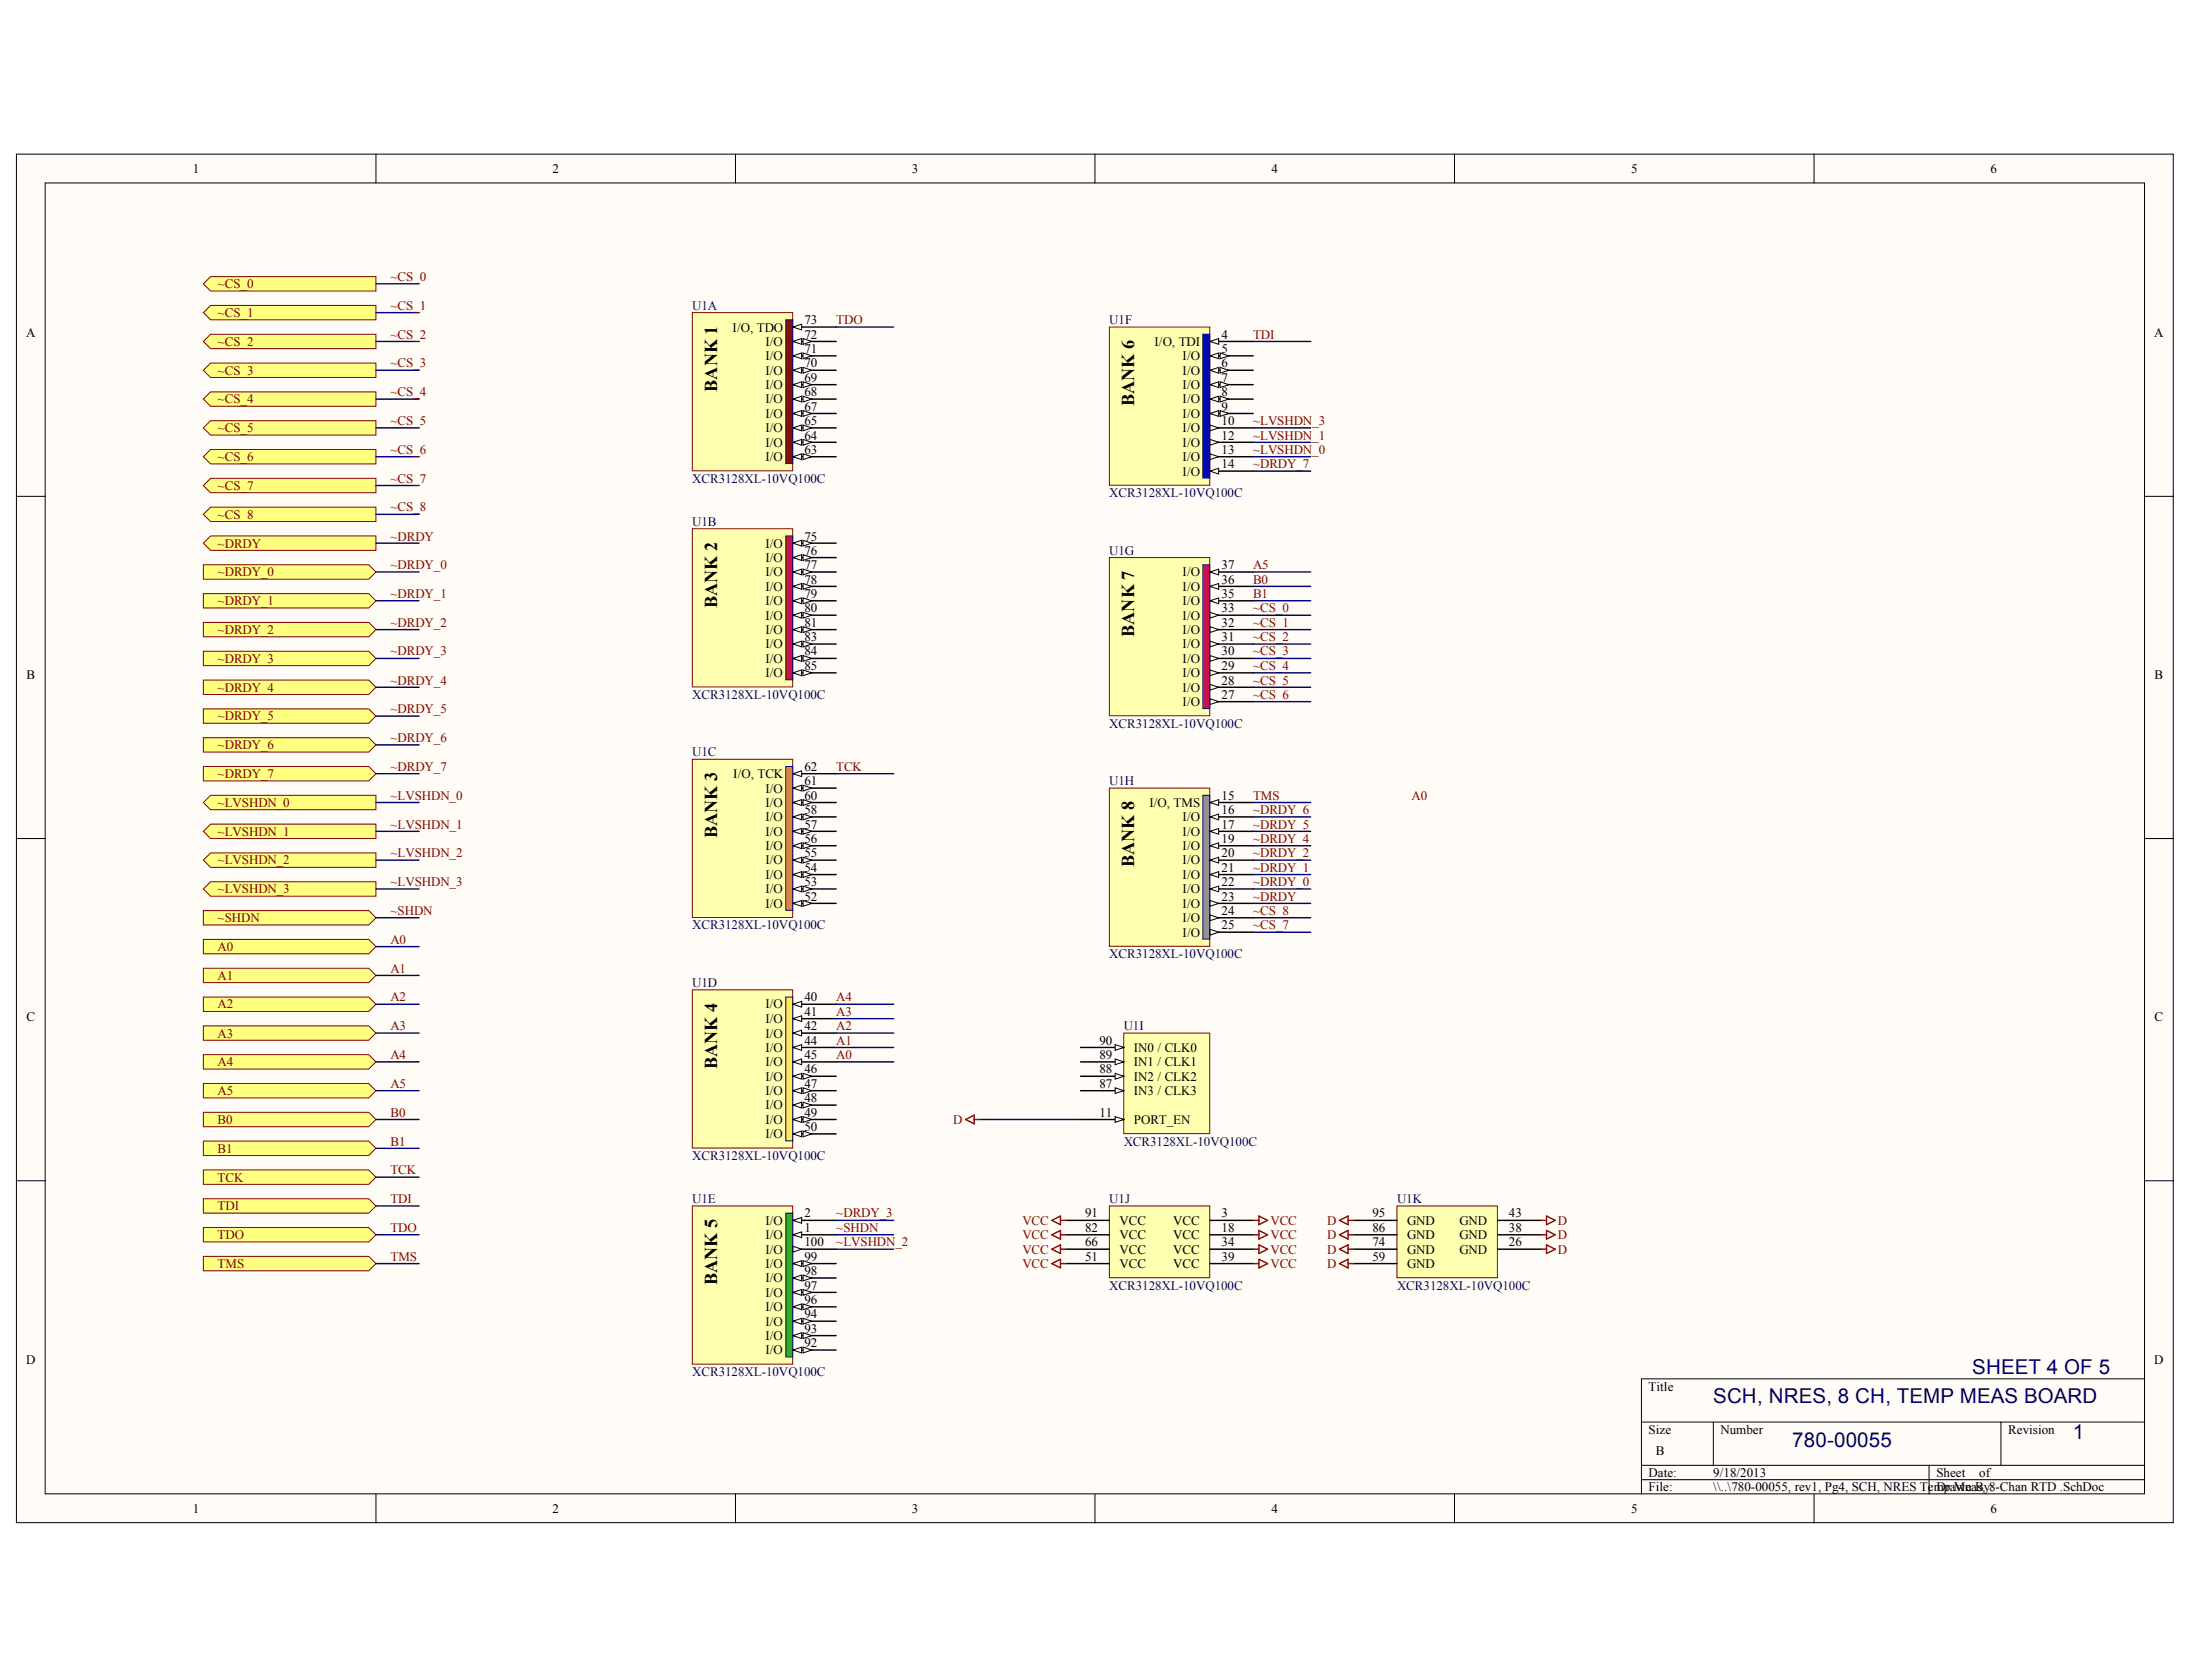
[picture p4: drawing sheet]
<svg xmlns="http://www.w3.org/2000/svg" width="271mm" height="207mm" viewBox="0 0 271 207" stroke-linecap="round" stroke-linejoin="round" font-family="sans-serif">
<defs><g id="words">
<g font-size="2.5" fill="#000080">
<text x="211.3" y="173.1">SCH, NRES, 8 CH, TEMP MEAS BOARD</text>
<text x="243.2" y="169.5">SHEET 4 OF 5</text>
<text x="221" y="178.4">780-00055</text>
<text x="255.6" y="177.5">1</text>
</g>
<g font-size="2.2">
<text x="88.4" y="48.3" transform="rotate(-90 88.4 48.3)">BANK 1</text>
<text x="139.9" y="50.1" transform="rotate(-90 139.9 50.1)">BANK 6</text>
<text x="88.4" y="75" transform="rotate(-90 88.4 75)">BANK 2</text>
<text x="139.9" y="78.6" transform="rotate(-90 139.9 78.6)">BANK 7</text>
<text x="88.4" y="103.4" transform="rotate(-90 88.4 103.4)">BANK 3</text>
<text x="139.9" y="107" transform="rotate(-90 139.9 107)">BANK 8</text>
<text x="88.4" y="131.8" transform="rotate(-90 88.4 131.8)">BANK 4</text>
<text x="88.4" y="158.5" transform="rotate(-90 88.4 158.5)">BANK 5</text>
</g>
<g font-size="1.6">
<text x="23.8" y="21.3">1</text>
<text x="68.1" y="21.3">2</text>
<text x="112.5" y="21.3">3</text>
<text x="156.8" y="21.3">4</text>
<text x="201.2" y="21.3">5</text>
<text x="245.5" y="21.3">6</text>
<text x="3.2" y="41.6">A</text>
<text x="90.3" y="40.9">I/O, TDO</text>
<text x="99.2" y="40">73</text>
<text x="99.2" y="41.8">72</text>
<text x="150.6" y="41.8">4</text>
<text x="265.7" y="41.6">A</text>
<text x="94.4" y="42.7">I/O</text>
<text x="94.4" y="44.4">I/O</text>
<text x="94.4" y="46.2">I/O</text>
<text x="94.4" y="48">I/O</text>
<text x="99.2" y="43.5">71</text>
<text x="99.2" y="45.3">70</text>
<text x="99.2" y="47.1">69</text>
<text x="142.4" y="42.7">I/O, TDI</text>
<text x="145.8" y="44.4">I/O</text>
<text x="145.8" y="46.2">I/O</text>
<text x="145.8" y="48">I/O</text>
<text x="150.6" y="43.5">5</text>
<text x="150.6" y="45.3">6</text>
<text x="150.6" y="47.1">7</text>
<text x="94.4" y="49.7">I/O</text>
<text x="94.4" y="51.5">I/O</text>
<text x="94.4" y="53.3">I/O</text>
<text x="99.2" y="48.9">68</text>
<text x="99.2" y="50.6">67</text>
<text x="99.2" y="52.4">65</text>
<text x="145.8" y="49.7">I/O</text>
<text x="145.8" y="51.5">I/O</text>
<text x="145.8" y="53.3">I/O</text>
<text x="150.6" y="48.9">8</text>
<text x="150.6" y="50.6">9</text>
<text x="150.6" y="52.4">10</text>
<text x="94.4" y="55.1">I/O</text>
<text x="94.4" y="56.9">I/O</text>
<text x="99.2" y="54.2">64</text>
<text x="99.2" y="56">63</text>
<text x="145.8" y="55.1">I/O</text>
<text x="145.8" y="56.9">I/O</text>
<text x="145.8" y="58.6">I/O</text>
<text x="150.6" y="54.2">12</text>
<text x="150.6" y="56">13</text>
<text x="150.6" y="57.8">14</text>
<text x="94.4" y="67.6">I/O</text>
<text x="94.4" y="69.3">I/O</text>
<text x="94.4" y="71.1">I/O</text>
<text x="99.2" y="66.7">75</text>
<text x="99.2" y="68.4">76</text>
<text x="99.2" y="70.2">77</text>
<text x="99.2" y="72">78</text>
<text x="145.8" y="71.1">I/O</text>
<text x="150.6" y="70.2">37</text>
<text x="150.6" y="72">36</text>
<text x="94.4" y="72.9">I/O</text>
<text x="94.4" y="74.6">I/O</text>
<text x="94.4" y="76.4">I/O</text>
<text x="99.2" y="73.8">79</text>
<text x="99.2" y="75.5">80</text>
<text x="99.2" y="77.3">81</text>
<text x="145.8" y="72.9">I/O</text>
<text x="145.8" y="74.6">I/O</text>
<text x="145.8" y="76.4">I/O</text>
<text x="150.6" y="73.8">35</text>
<text x="150.6" y="75.5">33</text>
<text x="150.6" y="77.3">32</text>
<text x="3.2" y="83.8">B</text>
<text x="94.4" y="78.2">I/O</text>
<text x="94.4" y="80">I/O</text>
<text x="94.4" y="81.8">I/O</text>
<text x="94.4" y="83.5">I/O</text>
<text x="99.2" y="79.1">83</text>
<text x="99.2" y="80.8">84</text>
<text x="99.2" y="82.7">85</text>
<text x="145.8" y="78.2">I/O</text>
<text x="145.8" y="80">I/O</text>
<text x="145.8" y="81.8">I/O</text>
<text x="145.8" y="83.5">I/O</text>
<text x="150.6" y="79.1">31</text>
<text x="150.6" y="80.8">30</text>
<text x="150.6" y="82.7">29</text>
<text x="265.7" y="83.8">B</text>
<text x="145.8" y="85.3">I/O</text>
<text x="145.8" y="87.1">I/O</text>
<text x="150.6" y="84.4">28</text>
<text x="150.6" y="86.2">27</text>
<text x="90.4" y="96">I/O, TCK</text>
<text x="99.2" y="95.1">62</text>
<text x="94.4" y="97.8">I/O</text>
<text x="94.4" y="99.5">I/O</text>
<text x="94.4" y="101.3">I/O</text>
<text x="99.2" y="96.9">61</text>
<text x="99.2" y="98.6">60</text>
<text x="99.2" y="100.4">58</text>
<text x="141.7" y="99.5">I/O, TMS</text>
<text x="145.8" y="101.3">I/O</text>
<text x="150.6" y="98.6">15</text>
<text x="150.6" y="100.4">16</text>
<text x="94.4" y="103.1">I/O</text>
<text x="94.4" y="104.8">I/O</text>
<text x="94.4" y="106.6">I/O</text>
<text x="99.2" y="102.2">57</text>
<text x="99.2" y="104">56</text>
<text x="99.2" y="105.7">55</text>
<text x="99.2" y="107.5">54</text>
<text x="145.8" y="103.1">I/O</text>
<text x="145.8" y="104.8">I/O</text>
<text x="145.8" y="106.6">I/O</text>
<text x="150.6" y="102.2">17</text>
<text x="150.6" y="104">19</text>
<text x="150.6" y="105.7">20</text>
<text x="150.6" y="107.5">21</text>
<text x="94.4" y="108.4">I/O</text>
<text x="94.4" y="110.2">I/O</text>
<text x="94.4" y="112">I/O</text>
<text x="99.2" y="109.3">53</text>
<text x="99.2" y="111.1">52</text>
<text x="145.8" y="108.4">I/O</text>
<text x="145.8" y="110.2">I/O</text>
<text x="145.8" y="112">I/O</text>
<text x="145.8" y="113.7">I/O</text>
<text x="150.6" y="109.3">22</text>
<text x="150.6" y="111.1">23</text>
<text x="150.6" y="112.9">24</text>
<text x="145.8" y="115.5">I/O</text>
<text x="150.6" y="114.6">25</text>
<text x="3.2" y="125.9">C</text>
<text x="94.4" y="124.4">I/O</text>
<text x="99.2" y="123.5">40</text>
<text x="99.2" y="125.3">41</text>
<text x="265.7" y="125.9">C</text>
<text x="94.4" y="126.2">I/O</text>
<text x="94.4" y="128">I/O</text>
<text x="94.4" y="129.7">I/O</text>
<text x="94.4" y="131.5">I/O</text>
<text x="99.2" y="127.1">42</text>
<text x="99.2" y="128.9">44</text>
<text x="99.2" y="130.6">45</text>
<text x="135.6" y="128.9">90</text>
<text x="135.6" y="130.6">89</text>
<text x="139.8" y="129.7">IN0 / CLK0</text>
<text x="139.8" y="131.5">IN1 / CLK1</text>
<text x="94.4" y="133.3">I/O</text>
<text x="94.4" y="135.1">I/O</text>
<text x="94.4" y="136.8">I/O</text>
<text x="99.2" y="132.4">46</text>
<text x="99.2" y="134.2">47</text>
<text x="99.2" y="135.9">48</text>
<text x="99.2" y="137.7">49</text>
<text x="135.6" y="137.7">11</text>
<text x="135.6" y="132.4">88</text>
<text x="135.6" y="134.2">87</text>
<text x="139.8" y="133.3">IN2 / CLK2</text>
<text x="139.8" y="135.1">IN3 / CLK3</text>
<text x="94.4" y="138.6">I/O</text>
<text x="94.4" y="140.4">I/O</text>
<text x="99.2" y="139.5">50</text>
<text x="139.8" y="138.6">PORT_EN</text>
<text x="94.4" y="151">I/O</text>
<text x="94.4" y="152.8">I/O</text>
<text x="94.4" y="154.6">I/O</text>
<text x="99.2" y="150.2">2</text>
<text x="99.2" y="151.9">1</text>
<text x="99.2" y="153.7">100</text>
<text x="99.2" y="155.5">99</text>
<text x="133.8" y="155.5">51</text>
<text x="133.8" y="153.7">66</text>
<text x="133.8" y="151.9">82</text>
<text x="133.8" y="150.2">91</text>
<text x="138.1" y="154.6">VCC</text>
<text x="138.1" y="152.8">VCC</text>
<text x="138.1" y="151">VCC</text>
<text x="144.7" y="151">VCC</text>
<text x="144.7" y="152.8">VCC</text>
<text x="144.7" y="154.6">VCC</text>
<text x="150.6" y="150.2">3</text>
<text x="150.6" y="151.9">18</text>
<text x="150.6" y="153.7">34</text>
<text x="150.6" y="155.5">39</text>
<text x="169.3" y="155.5">59</text>
<text x="169.3" y="153.7">74</text>
<text x="169.3" y="151.9">86</text>
<text x="169.3" y="150.2">95</text>
<text x="173.5" y="154.6">GND</text>
<text x="173.5" y="152.8">GND</text>
<text x="173.5" y="151">GND</text>
<text x="180" y="154.6">GND</text>
<text x="180" y="152.8">GND</text>
<text x="180" y="151">GND</text>
<text x="186.1" y="153.7">26</text>
<text x="186.1" y="151.9">38</text>
<text x="186.1" y="150.2">43</text>
<text x="94.4" y="156.4">I/O</text>
<text x="94.4" y="158.2">I/O</text>
<text x="94.4" y="159.9">I/O</text>
<text x="94.4" y="161.7">I/O</text>
<text x="99.2" y="157.3">98</text>
<text x="99.2" y="159.1">97</text>
<text x="99.2" y="160.8">96</text>
<text x="138.1" y="156.4">VCC</text>
<text x="144.7" y="156.4">VCC</text>
<text x="173.5" y="156.4">GND</text>
<text x="94.4" y="163.5">I/O</text>
<text x="94.4" y="165.3">I/O</text>
<text x="94.4" y="167">I/O</text>
<text x="99.2" y="162.6">94</text>
<text x="99.2" y="164.4">93</text>
<text x="99.2" y="166.1">92</text>
<text x="3.2" y="168.2">D</text>
<text x="203.3" y="171.5">Title</text>
<text x="265.7" y="168.2">D</text>
<text x="203.3" y="176.8">Size</text>
<text x="204.2" y="179.5">B</text>
<text x="212.2" y="176.8">Number</text>
<text x="247.7" y="176.8">Revision</text>
<text x="203.3" y="182.1">Date:</text>
<text x="203.3" y="184">File:</text>
<text x="211.3" y="182.1">9/18/2013</text>
<text x="211.3" y="184">\\..\780-00055, rev1, Pg4, SCH, NRES Temp Meas, 8-Chan RTD .SchDoc</text>
<text x="238.8" y="182.1">Sheet</text>
<text x="238.8" y="184">Drawn By:</text>
<text x="244.1" y="182.1">of</text>
<text x="23.8" y="186.6">1</text>
<text x="68.1" y="186.6">2</text>
<text x="112.5" y="186.6">3</text>
<text x="156.8" y="186.6">4</text>
<text x="201.2" y="186.6">5</text>
<text x="245.5" y="186.6">6</text>
</g>
<g font-size="1.6" fill="#800000">
<text x="26.8" y="35.5">~CS_0</text>
<text x="48.1" y="34.6">~CS_0</text>
<text x="26.8" y="39.1">~CS_1</text>
<text x="48.1" y="38.2">~CS_1</text>
<text x="48.1" y="41.8">~CS_2</text>
<text x="103.1" y="40">TDO</text>
<text x="154.5" y="41.8">TDI</text>
<text x="26.8" y="42.7">~CS_2</text>
<text x="26.8" y="46.2">~CS_3</text>
<text x="48.1" y="45.3">~CS_3</text>
<text x="26.8" y="49.7">~CS_4</text>
<text x="26.8" y="53.3">~CS_5</text>
<text x="48.1" y="48.9">~CS_4</text>
<text x="48.1" y="52.4">~CS_5</text>
<text x="154.5" y="52.4">~LVSHDN_3</text>
<text x="26.8" y="56.9">~CS_6</text>
<text x="48.1" y="56">~CS_6</text>
<text x="48.1" y="59.5">~CS_7</text>
<text x="154.5" y="57.8">~DRDY_7</text>
<text x="154.5" y="56">~LVSHDN_0</text>
<text x="154.5" y="54.2">~LVSHDN_1</text>
<text x="26.8" y="60.4">~CS_7</text>
<text x="26.8" y="64">~CS_8</text>
<text x="48.1" y="63.1">~CS_8</text>
<text x="26.8" y="67.6">~DRDY</text>
<text x="26.8" y="71.1">~DRDY_0</text>
<text x="48.1" y="66.7">~DRDY</text>
<text x="48.1" y="70.2">~DRDY_0</text>
<text x="154.5" y="70.2">A5</text>
<text x="154.5" y="72">B0</text>
<text x="26.8" y="74.6">~DRDY_1</text>
<text x="48.1" y="73.8">~DRDY_1</text>
<text x="48.1" y="77.3">~DRDY_2</text>
<text x="154.5" y="75.5">~CS_0</text>
<text x="154.5" y="77.3">~CS_1</text>
<text x="154.5" y="73.8">B1</text>
<text x="26.8" y="78.2">~DRDY_2</text>
<text x="26.8" y="81.8">~DRDY_3</text>
<text x="48.1" y="80.8">~DRDY_3</text>
<text x="154.5" y="79.1">~CS_2</text>
<text x="154.5" y="80.8">~CS_3</text>
<text x="154.5" y="82.7">~CS_4</text>
<text x="26.8" y="85.3">~DRDY_4</text>
<text x="26.8" y="88.9">~DRDY_5</text>
<text x="48.1" y="84.4">~DRDY_4</text>
<text x="48.1" y="88">~DRDY_5</text>
<text x="154.5" y="84.4">~CS_5</text>
<text x="154.5" y="86.2">~CS_6</text>
<text x="26.8" y="92.4">~DRDY_6</text>
<text x="26.8" y="96">~DRDY_7</text>
<text x="48.1" y="91.5">~DRDY_6</text>
<text x="48.1" y="95.1">~DRDY_7</text>
<text x="103.1" y="95.1">TCK</text>
<text x="26.8" y="99.5">~LVSHDN_0</text>
<text x="48.1" y="98.6">~LVSHDN_0</text>
<text x="154.5" y="100.4">~DRDY_6</text>
<text x="154.5" y="98.6">TMS</text>
<text x="174.1" y="98.6">A0</text>
<text x="26.8" y="103.1">~LVSHDN_1</text>
<text x="26.8" y="106.6">~LVSHDN_2</text>
<text x="48.1" y="102.2">~LVSHDN_1</text>
<text x="48.1" y="105.7">~LVSHDN_2</text>
<text x="154.5" y="107.5">~DRDY_1</text>
<text x="154.5" y="105.7">~DRDY_2</text>
<text x="154.5" y="104">~DRDY_4</text>
<text x="154.5" y="102.2">~DRDY_5</text>
<text x="26.8" y="110.2">~LVSHDN_3</text>
<text x="26.8" y="113.7">~SHDN</text>
<text x="48.1" y="109.3">~LVSHDN_3</text>
<text x="48.1" y="112.9">~SHDN</text>
<text x="154.5" y="112.9">~CS_8</text>
<text x="154.5" y="111.1">~DRDY</text>
<text x="154.5" y="109.3">~DRDY_0</text>
<text x="26.8" y="117.3">A0</text>
<text x="48.1" y="116.4">A0</text>
<text x="48.1" y="120">A1</text>
<text x="154.5" y="114.6">~CS_7</text>
<text x="26.8" y="120.8">A1</text>
<text x="26.8" y="124.4">A2</text>
<text x="48.1" y="123.5">A2</text>
<text x="103.1" y="125.3">A3</text>
<text x="103.1" y="123.5">A4</text>
<text x="26.8" y="128">A3</text>
<text x="26.8" y="131.5">A4</text>
<text x="48.1" y="127.1">A3</text>
<text x="48.1" y="130.6">A4</text>
<text x="103.1" y="130.6">A0</text>
<text x="103.1" y="128.9">A1</text>
<text x="103.1" y="127.1">A2</text>
<text x="26.8" y="135.1">A5</text>
<text x="48.1" y="134.2">A5</text>
<text x="48.1" y="137.7">B0</text>
<text x="26.8" y="138.6">B0</text>
<text x="26.8" y="142.2">B1</text>
<text x="48.1" y="141.3">B1</text>
<text x="117.6" y="138.6">D</text>
<text x="26.8" y="145.7">TCK</text>
<text x="26.8" y="149.3">TDI</text>
<text x="48.1" y="144.8">TCK</text>
<text x="48.1" y="148.4">TDI</text>
<text x="26.8" y="152.8">TDO</text>
<text x="48.1" y="151.9">TDO</text>
<text x="48.1" y="155.5">TMS</text>
<text x="103.1" y="150.2">~DRDY_3</text>
<text x="103.1" y="153.7">~LVSHDN_2</text>
<text x="103.1" y="151.9">~SHDN</text>
<text x="126.1" y="151">VCC</text>
<text x="126.1" y="152.8">VCC</text>
<text x="126.1" y="154.6">VCC</text>
<text x="156.7" y="151">VCC</text>
<text x="156.7" y="152.8">VCC</text>
<text x="156.7" y="154.6">VCC</text>
<text x="163.7" y="151">D</text>
<text x="163.7" y="152.8">D</text>
<text x="163.7" y="154.6">D</text>
<text x="192.1" y="151">D</text>
<text x="192.1" y="152.8">D</text>
<text x="192.1" y="154.6">D</text>
<text x="26.8" y="156.4">TMS</text>
<text x="126.1" y="156.4">VCC</text>
<text x="156.7" y="156.4">VCC</text>
<text x="163.7" y="156.4">D</text>
</g>
<g font-size="1.6" fill="#000080">
<text x="85.4" y="38.2">U1A</text>
<text x="136.8" y="40">U1F</text>
<text x="85.4" y="59.5">XCR3128XL-10VQ100C</text>
<text x="85.4" y="64.9">U1B</text>
<text x="136.8" y="61.3">XCR3128XL-10VQ100C</text>
<text x="136.8" y="68.4">U1G</text>
<text x="85.4" y="86.2">XCR3128XL-10VQ100C</text>
<text x="136.8" y="89.7">XCR3128XL-10VQ100C</text>
<text x="85.4" y="93.3">U1C</text>
<text x="136.8" y="96.9">U1H</text>
<text x="85.4" y="114.6">XCR3128XL-10VQ100C</text>
<text x="136.8" y="118.2">XCR3128XL-10VQ100C</text>
<text x="85.4" y="121.7">U1D</text>
<text x="138.6" y="127.1">U1I</text>
<text x="85.4" y="143.1">XCR3128XL-10VQ100C</text>
<text x="138.6" y="141.3">XCR3128XL-10VQ100C</text>
<text x="85.4" y="148.4">U1E</text>
<text x="136.8" y="148.4">U1J</text>
<text x="172.3" y="148.4">U1K</text>
<text x="136.8" y="159.1">XCR3128XL-10VQ100C</text>
<text x="172.3" y="159.1">XCR3128XL-10VQ100C</text>
<text x="85.4" y="169.7">XCR3128XL-10VQ100C</text>
</g>
</g></defs>
<g fill="#fffcf8" stroke="#000" stroke-width=".12">
<path d="M2 19h266v168.8h-266z"/>
<path d="M5.6 22.6h258.9v161.6h-258.9z"/>
</g>
<g fill="none" stroke="#000" stroke-width=".12">
<path d="M46.4 19v3.6M90.7 19v3.6M135 19v3.6M179.4 19v3.6M223.7 19v3.6M2 61.2h3.6M264.5 61.2h3.5M2 103.4h3.6M264.5 103.4h3.5M2 145.6h3.6M264.5 145.6h3.5M202.4 175.4h62.1"/>
<path d="M211.3 175.4v5.3M246.8 175.4v5.3M264.5 170.1h-62.1v14.2M46.4 184.3v3.5M90.7 184.3v3.5M135 184.3v3.5M179.4 184.3v3.5M202.4 180.7h62.1M202.4 182.5h62.1M223.7 184.3v3.5M237.9 180.7v3.6"/>
</g>
<path d="M26 34.1h20.4v1.8h-20.4l-.9-.9z" fill-rule="evenodd" fill="#ffff80" stroke="#800000" stroke-width=".12"/>
<path d="M46.4 35h5.3" fill="none" stroke="#000080" stroke-width=".18"/>
<path d="M26 37.7h20.4v1.7h-20.4l-.9-.8z" fill-rule="evenodd" fill="#ffff80" stroke="#800000" stroke-width=".12"/>
<path d="M46.4 38.6h5.3" fill="none" stroke="#000080" stroke-width=".18"/>
<path d="M26 41.2h20.4v1.8h-20.4l-.9-.9z" fill-rule="evenodd" fill="#ffff80" stroke="#800000" stroke-width=".12"/>
<path d="M46.4 42.1h5.3" fill="none" stroke="#000080" stroke-width=".18"/>
<path d="M26 44.8h20.4v1.8h-20.4l-.9-.9z" fill-rule="evenodd" fill="#ffff80" stroke="#800000" stroke-width=".12"/>
<path d="M46.4 45.7h5.3" fill="none" stroke="#000080" stroke-width=".18"/>
<path d="M26 48.3h20.4v1.8h-20.4l-.9-.9z" fill-rule="evenodd" fill="#ffff80" stroke="#800000" stroke-width=".12"/>
<path d="M46.4 49.2h5.3" fill="none" stroke="#000080" stroke-width=".18"/>
<path d="M26 51.9h20.4v1.8h-20.4l-.9-.9z" fill-rule="evenodd" fill="#ffff80" stroke="#800000" stroke-width=".12"/>
<path d="M46.4 52.8h5.3" fill="none" stroke="#000080" stroke-width=".18"/>
<path d="M26 55.4h20.4v1.8h-20.4l-.9-.9z" fill-rule="evenodd" fill="#ffff80" stroke="#800000" stroke-width=".12"/>
<path d="M46.4 56.3h5.3" fill="none" stroke="#000080" stroke-width=".18"/>
<path d="M26 59h20.4v1.8h-20.4l-.9-.9z" fill-rule="evenodd" fill="#ffff80" stroke="#800000" stroke-width=".12"/>
<path d="M46.4 59.9h5.3" fill="none" stroke="#000080" stroke-width=".18"/>
<path d="M26 62.5h20.4v1.8h-20.4l-.9-.9z" fill-rule="evenodd" fill="#ffff80" stroke="#800000" stroke-width=".12"/>
<path d="M46.4 63.4h5.3" fill="none" stroke="#000080" stroke-width=".18"/>
<path d="M26 66.1h20.4v1.8h-20.4l-.9-.9z" fill-rule="evenodd" fill="#ffff80" stroke="#800000" stroke-width=".12"/>
<path d="M46.4 67h5.3" fill="none" stroke="#000080" stroke-width=".18"/>
<path d="M25.1 69.7h20.4l.9 .8-.9 .9h-20.4z" fill-rule="evenodd" fill="#ffff80" stroke="#800000" stroke-width=".12"/>
<path d="M46.4 70.5h5.3" fill="none" stroke="#000080" stroke-width=".18"/>
<path d="M25.1 73.2h20.4l.9 .9-.9 .9h-20.4z" fill-rule="evenodd" fill="#ffff80" stroke="#800000" stroke-width=".12"/>
<path d="M46.4 74.1h5.3" fill="none" stroke="#000080" stroke-width=".18"/>
<path d="M25.1 76.8h20.4l.9 .9-.9 .8h-20.4z" fill-rule="evenodd" fill="#ffff80" stroke="#800000" stroke-width=".12"/>
<path d="M46.4 77.7h5.3" fill="none" stroke="#000080" stroke-width=".18"/>
<path d="M25.1 80.3h20.4l.9 .9-.9 .9h-20.4z" fill-rule="evenodd" fill="#ffff80" stroke="#800000" stroke-width=".12"/>
<path d="M46.4 81.2h5.3" fill="none" stroke="#000080" stroke-width=".18"/>
<path d="M25.1 83.9h20.4l.9 .9-.9 .9h-20.4z" fill-rule="evenodd" fill="#ffff80" stroke="#800000" stroke-width=".12"/>
<path d="M46.4 84.8h5.3" fill="none" stroke="#000080" stroke-width=".18"/>
<path d="M25.1 87.4h20.4l.9 .9-.9 .9h-20.4z" fill-rule="evenodd" fill="#ffff80" stroke="#800000" stroke-width=".12"/>
<path d="M46.4 88.3h5.3" fill="none" stroke="#000080" stroke-width=".18"/>
<path d="M25.1 91h20.4l.9 .9-.9 .9h-20.4z" fill-rule="evenodd" fill="#ffff80" stroke="#800000" stroke-width=".12"/>
<path d="M46.4 91.9h5.3" fill="none" stroke="#000080" stroke-width=".18"/>
<path d="M25.1 94.5h20.4l.9 .9-.9 .9h-20.4z" fill-rule="evenodd" fill="#ffff80" stroke="#800000" stroke-width=".12"/>
<path d="M46.4 95.4h5.3" fill="none" stroke="#000080" stroke-width=".18"/>
<path d="M26 98.1h20.4v1.8h-20.4l-.9-.9z" fill-rule="evenodd" fill="#ffff80" stroke="#800000" stroke-width=".12"/>
<path d="M46.4 99h5.3" fill="none" stroke="#000080" stroke-width=".18"/>
<path d="M26 101.6h20.4v1.8h-20.4l-.9-.9z" fill-rule="evenodd" fill="#ffff80" stroke="#800000" stroke-width=".12"/>
<path d="M46.4 102.5h5.3" fill="none" stroke="#000080" stroke-width=".18"/>
<path d="M26 105.2h20.4v1.8h-20.4l-.9-.9z" fill-rule="evenodd" fill="#ffff80" stroke="#800000" stroke-width=".12"/>
<path d="M46.4 106.1h5.3" fill="none" stroke="#000080" stroke-width=".18"/>
<path d="M26 108.8h20.4v1.7h-20.4l-.9-.9z" fill-rule="evenodd" fill="#ffff80" stroke="#800000" stroke-width=".12"/>
<path d="M46.4 109.6h5.3" fill="none" stroke="#000080" stroke-width=".18"/>
<path d="M25.1 112.3h20.4l.9 .9-.9 .9h-20.4z" fill-rule="evenodd" fill="#ffff80" stroke="#800000" stroke-width=".12"/>
<path d="M46.4 113.2h5.3" fill="none" stroke="#000080" stroke-width=".18"/>
<path d="M25.1 115.9h20.4l.9 .9-.9 .8h-20.4z" fill-rule="evenodd" fill="#ffff80" stroke="#800000" stroke-width=".12"/>
<path d="M46.4 116.8h5.3" fill="none" stroke="#000080" stroke-width=".18"/>
<path d="M25.1 119.4h20.4l.9 .9-.9 .9h-20.4z" fill-rule="evenodd" fill="#ffff80" stroke="#800000" stroke-width=".12"/>
<path d="M46.4 120.3h5.3" fill="none" stroke="#000080" stroke-width=".18"/>
<path d="M25.1 123h20.4l.9 .9-.9 .8h-20.4z" fill-rule="evenodd" fill="#ffff80" stroke="#800000" stroke-width=".12"/>
<path d="M46.4 123.9h5.3" fill="none" stroke="#000080" stroke-width=".18"/>
<path d="M25.1 126.5h20.4l.9 .9-.9 .9h-20.4z" fill-rule="evenodd" fill="#ffff80" stroke="#800000" stroke-width=".12"/>
<path d="M46.4 127.4h5.3" fill="none" stroke="#000080" stroke-width=".18"/>
<path d="M25.1 130.1h20.4l.9 .9-.9 .9h-20.4z" fill-rule="evenodd" fill="#ffff80" stroke="#800000" stroke-width=".12"/>
<path d="M46.4 131h5.3" fill="none" stroke="#000080" stroke-width=".18"/>
<path d="M25.1 133.6h20.4l.9 .9-.9 .9h-20.4z" fill-rule="evenodd" fill="#ffff80" stroke="#800000" stroke-width=".12"/>
<path d="M46.4 134.5h5.3" fill="none" stroke="#000080" stroke-width=".18"/>
<path d="M25.1 137.2h20.4l.9 .9-.9 .9h-20.4z" fill-rule="evenodd" fill="#ffff80" stroke="#800000" stroke-width=".12"/>
<path d="M46.4 138.1h5.3" fill="none" stroke="#000080" stroke-width=".18"/>
<path d="M25.1 140.7h20.4l.9 .9-.9 .9h-20.4z" fill-rule="evenodd" fill="#ffff80" stroke="#800000" stroke-width=".12"/>
<path d="M46.4 141.6h5.3" fill="none" stroke="#000080" stroke-width=".18"/>
<path d="M25.1 144.3h20.4l.9 .9-.9 .9h-20.4z" fill-rule="evenodd" fill="#ffff80" stroke="#800000" stroke-width=".12"/>
<path d="M46.4 145.2h5.3" fill="none" stroke="#000080" stroke-width=".18"/>
<path d="M25.1 147.8h20.4l.9 .9-.9 .9h-20.4z" fill-rule="evenodd" fill="#ffff80" stroke="#800000" stroke-width=".12"/>
<path d="M46.4 148.7h5.3" fill="none" stroke="#000080" stroke-width=".18"/>
<path d="M25.1 151.4h20.4l.9 .9-.9 .9h-20.4z" fill-rule="evenodd" fill="#ffff80" stroke="#800000" stroke-width=".12"/>
<path d="M46.4 152.3h5.3" fill="none" stroke="#000080" stroke-width=".18"/>
<path d="M25.1 155h20.4l.9 .8-.9 .9h-20.4z" fill-rule="evenodd" fill="#ffff80" stroke="#800000" stroke-width=".12"/>
<path d="M46.4 155.8h5.3" fill="none" stroke="#000080" stroke-width=".18"/>
<path d="M85.4 38.6h12.4v19.5h-12.4z" fill="#ffffb0" stroke="#800000" stroke-width=".12"/>
<path d="M96.9 39.4h.9v17.8h-.9z" fill="#800000" stroke="#000080" stroke-width=".12"/>
<path d="M97.8 40.3h5.3" fill="none" stroke="#000" stroke-width=".18"/>
<path d="M97.8 40.3l1.1-.3v.7z" fill="#fffcf8" stroke="#000" stroke-width=".12"/>
<path d="M97.8 42.1h5.3" fill="none" stroke="#000" stroke-width=".18"/>
<g fill="#fffcf8" stroke="#000" stroke-width=".12">
<path d="M97.8 42.1l1.1-.3v.7z"/>
<path d="M99 41.8l1.1 .3-1.1 .4z"/>
</g>
<path d="M97.8 43.9h5.3" fill="none" stroke="#000" stroke-width=".18"/>
<g fill="#fffcf8" stroke="#000" stroke-width=".12">
<path d="M97.8 43.9l1.1-.4v.7z"/>
<path d="M99 43.5l1.1 .4-1.1 .3z"/>
</g>
<path d="M97.8 45.7h5.3" fill="none" stroke="#000" stroke-width=".18"/>
<g fill="#fffcf8" stroke="#000" stroke-width=".12">
<path d="M97.8 45.7l1.1-.4v.7z"/>
<path d="M99 45.3l1.1 .4-1.1 .3z"/>
</g>
<path d="M97.8 47.4h5.3" fill="none" stroke="#000" stroke-width=".18"/>
<g fill="#fffcf8" stroke="#000" stroke-width=".12">
<path d="M97.8 47.4l1.1-.3v.7z"/>
<path d="M99 47.1l1.1 .3-1.1 .4z"/>
</g>
<path d="M97.8 49.2h5.3" fill="none" stroke="#000" stroke-width=".18"/>
<g fill="#fffcf8" stroke="#000" stroke-width=".12">
<path d="M97.8 49.2l1.1-.3v.7z"/>
<path d="M99 48.9l1.1 .3-1.1 .4z"/>
</g>
<path d="M97.8 51h5.3" fill="none" stroke="#000" stroke-width=".18"/>
<g fill="#fffcf8" stroke="#000" stroke-width=".12">
<path d="M97.8 51l1.1-.4v.8z"/>
<path d="M99 50.6l1.1 .4-1.1 .4z"/>
</g>
<path d="M97.8 52.8h5.3" fill="none" stroke="#000" stroke-width=".18"/>
<g fill="#fffcf8" stroke="#000" stroke-width=".12">
<path d="M97.8 52.8l1.1-.4v.7z"/>
<path d="M99 52.4l1.1 .4-1.1 .3z"/>
</g>
<path d="M97.8 54.6h5.3" fill="none" stroke="#000" stroke-width=".18"/>
<g fill="#fffcf8" stroke="#000" stroke-width=".12">
<path d="M97.8 54.6l1.1-.4v.7z"/>
<path d="M99 54.2l1.1 .4-1.1 .3z"/>
</g>
<path d="M97.8 56.3h5.3" fill="none" stroke="#000" stroke-width=".18"/>
<g fill="#fffcf8" stroke="#000" stroke-width=".12">
<path d="M97.8 56.3l1.1-.3v.7z"/>
<path d="M99 56l1.1 .3-1.1 .4z"/>
</g>
<path d="M85.4 65.2h12.4v19.5h-12.4z" fill="#ffffb0" stroke="#800000" stroke-width=".12"/>
<path d="M96.9 66.1h.9v17.7h-.9z" fill="#f00" stroke="#000080" stroke-width=".12"/>
<path d="M97.8 67h5.3" fill="none" stroke="#000" stroke-width=".18"/>
<g fill="#fffcf8" stroke="#000" stroke-width=".12">
<path d="M97.8 67l1.1-.4v.7z"/>
<path d="M99 66.6l1.1 .4-1.1 .3z"/>
</g>
<path d="M97.8 68.8h5.3" fill="none" stroke="#000" stroke-width=".18"/>
<g fill="#fffcf8" stroke="#000" stroke-width=".12">
<path d="M97.8 68.8l1.1-.4v.7z"/>
<path d="M99 68.4l1.1 .4-1.1 .3z"/>
</g>
<path d="M97.8 70.5h5.3" fill="none" stroke="#000" stroke-width=".18"/>
<g fill="#fffcf8" stroke="#000" stroke-width=".12">
<path d="M97.8 70.5l1.1-.3v.7z"/>
<path d="M99 70.2l1.1 .3-1.1 .4z"/>
</g>
<path d="M97.8 72.3h5.3" fill="none" stroke="#000" stroke-width=".18"/>
<g fill="#fffcf8" stroke="#000" stroke-width=".12">
<path d="M97.8 72.3l1.1-.3v.7z"/>
<path d="M99 72l1.1 .3-1.1 .4z"/>
</g>
<path d="M97.8 74.1h5.3" fill="none" stroke="#000" stroke-width=".18"/>
<g fill="#fffcf8" stroke="#000" stroke-width=".12">
<path d="M97.8 74.1l1.1-.4v.8z"/>
<path d="M99 73.7l1.1 .4-1.1 .4z"/>
</g>
<path d="M97.8 75.9h5.3" fill="none" stroke="#000" stroke-width=".18"/>
<g fill="#fffcf8" stroke="#000" stroke-width=".12">
<path d="M97.8 75.9l1.1-.4v.7z"/>
<path d="M99 75.5l1.1 .4-1.1 .3z"/>
</g>
<path d="M97.8 77.7h5.3" fill="none" stroke="#000" stroke-width=".18"/>
<g fill="#fffcf8" stroke="#000" stroke-width=".12">
<path d="M97.8 77.7l1.1-.4v.7z"/>
<path d="M99 77.3l1.1 .4-1.1 .3z"/>
</g>
<path d="M97.8 79.4h5.3" fill="none" stroke="#000" stroke-width=".18"/>
<g fill="#fffcf8" stroke="#000" stroke-width=".12">
<path d="M97.8 79.4l1.1-.3v.7z"/>
<path d="M99 79.1l1.1 .3-1.1 .4z"/>
</g>
<path d="M97.8 81.2h5.3" fill="none" stroke="#000" stroke-width=".18"/>
<g fill="#fffcf8" stroke="#000" stroke-width=".12">
<path d="M97.8 81.2l1.1-.3v.7z"/>
<path d="M99 80.9l1.1 .3-1.1 .4z"/>
</g>
<path d="M97.8 83h5.3" fill="none" stroke="#000" stroke-width=".18"/>
<g fill="#fffcf8" stroke="#000" stroke-width=".12">
<path d="M97.8 83l1.1-.4v.7z"/>
<path d="M99 82.6l1.1 .4-1.1 .3z"/>
</g>
<path d="M85.4 93.6h12.4v19.6h-12.4z" fill="#ffffb0" stroke="#800000" stroke-width=".12"/>
<path d="M96.9 94.5h.9v17.8h-.9z" fill="#fd8300" stroke="#000080" stroke-width=".12"/>
<path d="M97.8 95.4h5.3" fill="none" stroke="#000" stroke-width=".18"/>
<path d="M97.8 95.4l1.1-.3v.7z" fill="#fffcf8" stroke="#000" stroke-width=".12"/>
<path d="M97.8 97.2h5.3" fill="none" stroke="#000" stroke-width=".18"/>
<g fill="#fffcf8" stroke="#000" stroke-width=".12">
<path d="M97.8 97.2l1.1-.4v.8z"/>
<path d="M99 96.8l1.1 .4-1.1 .4z"/>
</g>
<path d="M97.8 99h5.3" fill="none" stroke="#000" stroke-width=".18"/>
<g fill="#fffcf8" stroke="#000" stroke-width=".12">
<path d="M97.8 99l1.1-.4v.7z"/>
<path d="M99 98.6l1.1 .4-1.1 .3z"/>
</g>
<path d="M97.8 100.8h5.3" fill="none" stroke="#000" stroke-width=".18"/>
<g fill="#fffcf8" stroke="#000" stroke-width=".12">
<path d="M97.8 100.8l1.1-.4v.7z"/>
<path d="M99 100.4l1.1 .4-1.1 .3z"/>
</g>
<path d="M97.8 102.5h5.3" fill="none" stroke="#000" stroke-width=".18"/>
<g fill="#fffcf8" stroke="#000" stroke-width=".12">
<path d="M97.8 102.5l1.1-.3v.7z"/>
<path d="M99 102.2l1.1 .3-1.1 .4z"/>
</g>
<path d="M97.8 104.3h5.3" fill="none" stroke="#000" stroke-width=".18"/>
<g fill="#fffcf8" stroke="#000" stroke-width=".12">
<path d="M97.8 104.3l1.1-.3v.7z"/>
<path d="M99 104l1.1 .3-1.1 .4z"/>
</g>
<path d="M97.8 106.1h5.3" fill="none" stroke="#000" stroke-width=".18"/>
<g fill="#fffcf8" stroke="#000" stroke-width=".12">
<path d="M97.8 106.1l1.1-.4v.7z"/>
<path d="M99 105.7l1.1 .4-1.1 .3z"/>
</g>
<path d="M97.8 107.9h5.3" fill="none" stroke="#000" stroke-width=".18"/>
<g fill="#fffcf8" stroke="#000" stroke-width=".12">
<path d="M97.8 107.9l1.1-.4v.7z"/>
<path d="M99 107.5l1.1 .4-1.1 .3z"/>
</g>
<path d="M97.8 109.6h5.3" fill="none" stroke="#000" stroke-width=".18"/>
<g fill="#fffcf8" stroke="#000" stroke-width=".12">
<path d="M97.8 109.6l1.1-.3v.7z"/>
<path d="M99 109.3l1.1 .3-1.1 .4z"/>
</g>
<path d="M97.8 111.4h5.3" fill="none" stroke="#000" stroke-width=".18"/>
<g fill="#fffcf8" stroke="#000" stroke-width=".12">
<path d="M97.8 111.4l1.1-.3v.7z"/>
<path d="M99 111.1l1.1 .3-1.1 .4z"/>
</g>
<path d="M85.4 122.1h12.4v19.5h-12.4z" fill="#ffffb0" stroke="#800000" stroke-width=".12"/>
<path d="M96.9 123h.9v17.7h-.9z" fill="#fe0" stroke="#000080" stroke-width=".12"/>
<path d="M97.8 123.9h5.3" fill="none" stroke="#000" stroke-width=".18"/>
<path d="M97.8 123.9l1.1-.4v.7z" fill="#fffcf8" stroke="#000" stroke-width=".12"/>
<path d="M97.8 125.6h5.3" fill="none" stroke="#000" stroke-width=".18"/>
<path d="M97.8 125.6l1.1-.3v.7z" fill="#fffcf8" stroke="#000" stroke-width=".12"/>
<path d="M97.8 127.4h5.3" fill="none" stroke="#000" stroke-width=".18"/>
<path d="M97.8 127.4l1.1-.3v.7z" fill="#fffcf8" stroke="#000" stroke-width=".12"/>
<path d="M97.8 129.2h5.3" fill="none" stroke="#000" stroke-width=".18"/>
<path d="M97.8 129.2l1.1-.4v.7z" fill="#fffcf8" stroke="#000" stroke-width=".12"/>
<path d="M97.8 131h5.3" fill="none" stroke="#000" stroke-width=".18"/>
<path d="M97.8 131l1.1-.4v.7z" fill="#fffcf8" stroke="#000" stroke-width=".12"/>
<path d="M97.8 132.7h5.3" fill="none" stroke="#000" stroke-width=".18"/>
<g fill="#fffcf8" stroke="#000" stroke-width=".12">
<path d="M97.8 132.7l1.1-.3v.7z"/>
<path d="M99 132.4l1.1 .3-1.1 .4z"/>
</g>
<path d="M97.8 134.5h5.3" fill="none" stroke="#000" stroke-width=".18"/>
<g fill="#fffcf8" stroke="#000" stroke-width=".12">
<path d="M97.8 134.5l1.1-.3v.7z"/>
<path d="M99 134.2l1.1 .3-1.1 .4z"/>
</g>
<path d="M97.8 136.3h5.3" fill="none" stroke="#000" stroke-width=".18"/>
<g fill="#fffcf8" stroke="#000" stroke-width=".12">
<path d="M97.8 136.3l1.1-.4v.8z"/>
<path d="M99 135.9l1.1 .4-1.1 .4z"/>
</g>
<path d="M97.8 138.1h5.3" fill="none" stroke="#000" stroke-width=".18"/>
<g fill="#fffcf8" stroke="#000" stroke-width=".12">
<path d="M97.8 138.1l1.1-.4v.7z"/>
<path d="M99 137.7l1.1 .4-1.1 .3z"/>
</g>
<path d="M97.8 139.9h5.3" fill="none" stroke="#000" stroke-width=".18"/>
<g fill="#fffcf8" stroke="#000" stroke-width=".12">
<path d="M97.8 139.9l1.1-.4v.7z"/>
<path d="M99 139.5l1.1 .4-1.1 .3z"/>
</g>
<path d="M85.4 148.7h12.4v19.6h-12.4z" fill="#ffffb0" stroke="#800000" stroke-width=".12"/>
<path d="M96.9 149.6h.9v17.8h-.9z" fill="#00bf00" stroke="#000080" stroke-width=".12"/>
<path d="M97.8 150.5h5.3" fill="none" stroke="#000" stroke-width=".18"/>
<path d="M97.8 150.5l1.1-.3v.7z" fill="#fffcf8" stroke="#000" stroke-width=".12"/>
<path d="M97.8 152.3h5.3" fill="none" stroke="#000" stroke-width=".18"/>
<path d="M97.8 152.3l1.1-.4v.7z" fill="#fffcf8" stroke="#000" stroke-width=".12"/>
<path d="M97.8 154.1h5.3" fill="none" stroke="#000" stroke-width=".18"/>
<path d="M97.8 153.7l1.1 .4-1.1 .3z" fill="#fffcf8" stroke="#000" stroke-width=".12"/>
<path d="M97.8 155.8h5.3" fill="none" stroke="#000" stroke-width=".18"/>
<g fill="#fffcf8" stroke="#000" stroke-width=".12">
<path d="M97.8 155.8l1.1-.3v.7z"/>
<path d="M99 155.5l1.1 .3-1.1 .4z"/>
</g>
<path d="M97.8 157.6h5.3" fill="none" stroke="#000" stroke-width=".18"/>
<g fill="#fffcf8" stroke="#000" stroke-width=".12">
<path d="M97.8 157.6l1.1-.3v.7z"/>
<path d="M99 157.3l1.1 .3-1.1 .4z"/>
</g>
<path d="M97.8 159.4h5.3" fill="none" stroke="#000" stroke-width=".18"/>
<g fill="#fffcf8" stroke="#000" stroke-width=".12">
<path d="M97.8 159.4l1.1-.4v.8z"/>
<path d="M99 159l1.1 .4-1.1 .4z"/>
</g>
<path d="M97.8 161.2h5.3" fill="none" stroke="#000" stroke-width=".18"/>
<g fill="#fffcf8" stroke="#000" stroke-width=".12">
<path d="M97.8 161.2l1.1-.4v.7z"/>
<path d="M99 160.8l1.1 .4-1.1 .3z"/>
</g>
<path d="M97.8 163h5.3" fill="none" stroke="#000" stroke-width=".18"/>
<g fill="#fffcf8" stroke="#000" stroke-width=".12">
<path d="M97.8 163l1.1-.4v.7z"/>
<path d="M99 162.6l1.1 .4-1.1 .3z"/>
</g>
<path d="M97.8 164.7h5.3" fill="none" stroke="#000" stroke-width=".18"/>
<g fill="#fffcf8" stroke="#000" stroke-width=".12">
<path d="M97.8 164.7l1.1-.3v.7z"/>
<path d="M99 164.4l1.1 .3-1.1 .4z"/>
</g>
<path d="M97.8 166.5h5.3" fill="none" stroke="#000" stroke-width=".18"/>
<g fill="#fffcf8" stroke="#000" stroke-width=".12">
<path d="M97.8 166.5l1.1-.3v.7z"/>
<path d="M99 166.2l1.1 .3-1.1 .4z"/>
</g>
<path d="M136.8 40.3h12.4v19.5h-12.4z" fill="#ffffb0" stroke="#800000" stroke-width=".12"/>
<path d="M148.3 41.2h.9v17.8h-.9z" fill="#00f" stroke="#000080" stroke-width=".12"/>
<path d="M149.2 42.1h5.3" fill="none" stroke="#000" stroke-width=".18"/>
<path d="M149.2 42.1l1.1-.3v.7z" fill="#fffcf8" stroke="#000" stroke-width=".12"/>
<path d="M149.2 43.9h5.3" fill="none" stroke="#000" stroke-width=".18"/>
<g fill="#fffcf8" stroke="#000" stroke-width=".12">
<path d="M149.2 43.9l1.1-.4v.7z"/>
<path d="M150.5 43.5l1 .4-1 .3z"/>
</g>
<path d="M149.2 45.7h5.3" fill="none" stroke="#000" stroke-width=".18"/>
<g fill="#fffcf8" stroke="#000" stroke-width=".12">
<path d="M149.2 45.7l1.1-.4v.7z"/>
<path d="M150.5 45.3l1 .4-1 .3z"/>
</g>
<path d="M149.2 47.4h5.3" fill="none" stroke="#000" stroke-width=".18"/>
<g fill="#fffcf8" stroke="#000" stroke-width=".12">
<path d="M149.2 47.4l1.1-.3v.7z"/>
<path d="M150.5 47.1l1 .3-1 .4z"/>
</g>
<path d="M149.2 49.2h5.3" fill="none" stroke="#000" stroke-width=".18"/>
<g fill="#fffcf8" stroke="#000" stroke-width=".12">
<path d="M149.2 49.2l1.1-.3v.7z"/>
<path d="M150.5 48.9l1 .3-1 .4z"/>
</g>
<path d="M149.2 51h5.3" fill="none" stroke="#000" stroke-width=".18"/>
<g fill="#fffcf8" stroke="#000" stroke-width=".12">
<path d="M149.2 51l1.1-.4v.8z"/>
<path d="M150.5 50.6l1 .4-1 .4z"/>
</g>
<path d="M149.2 52.8h5.3" fill="none" stroke="#000" stroke-width=".18"/>
<path d="M149.2 52.4l1.1 .4-1.1 .3z" fill="#fffcf8" stroke="#000" stroke-width=".12"/>
<path d="M149.2 54.6h5.3" fill="none" stroke="#000" stroke-width=".18"/>
<path d="M149.2 54.2l1.1 .4-1.1 .3z" fill="#fffcf8" stroke="#000" stroke-width=".12"/>
<path d="M149.2 56.3h5.3" fill="none" stroke="#000" stroke-width=".18"/>
<path d="M149.2 56l1.1 .3-1.1 .4z" fill="#fffcf8" stroke="#000" stroke-width=".12"/>
<path d="M149.2 58.1h5.3" fill="none" stroke="#000" stroke-width=".18"/>
<path d="M149.2 58.1l1.1-.3v.7z" fill="#fffcf8" stroke="#000" stroke-width=".12"/>
<path d="M136.8 68.8h12.4v19.5h-12.4z" fill="#ffffb0" stroke="#800000" stroke-width=".12"/>
<path d="M148.3 69.7h.9v17.7h-.9z" fill="#f0f" stroke="#000080" stroke-width=".12"/>
<path d="M149.2 70.5h5.3" fill="none" stroke="#000" stroke-width=".18"/>
<path d="M149.2 70.5l1.1-.3v.7z" fill="#fffcf8" stroke="#000" stroke-width=".12"/>
<path d="M149.2 72.3h5.3" fill="none" stroke="#000" stroke-width=".18"/>
<path d="M149.2 72.3l1.1-.3v.7z" fill="#fffcf8" stroke="#000" stroke-width=".12"/>
<path d="M149.2 74.1h5.3" fill="none" stroke="#000" stroke-width=".18"/>
<path d="M149.2 74.1l1.1-.4v.8z" fill="#fffcf8" stroke="#000" stroke-width=".12"/>
<path d="M149.2 75.9h5.3" fill="none" stroke="#000" stroke-width=".18"/>
<path d="M149.2 75.5l1.1 .4-1.1 .3z" fill="#fffcf8" stroke="#000" stroke-width=".12"/>
<path d="M149.2 77.7h5.3" fill="none" stroke="#000" stroke-width=".18"/>
<path d="M149.2 77.3l1.1 .4-1.1 .3z" fill="#fffcf8" stroke="#000" stroke-width=".12"/>
<path d="M149.2 79.4h5.3" fill="none" stroke="#000" stroke-width=".18"/>
<path d="M149.2 79.1l1.1 .3-1.1 .4z" fill="#fffcf8" stroke="#000" stroke-width=".12"/>
<path d="M149.2 81.2h5.3" fill="none" stroke="#000" stroke-width=".18"/>
<path d="M149.2 80.9l1.1 .3-1.1 .4z" fill="#fffcf8" stroke="#000" stroke-width=".12"/>
<path d="M149.2 83h5.3" fill="none" stroke="#000" stroke-width=".18"/>
<path d="M149.2 82.6l1.1 .4-1.1 .3z" fill="#fffcf8" stroke="#000" stroke-width=".12"/>
<path d="M149.2 84.8h5.3" fill="none" stroke="#000" stroke-width=".18"/>
<path d="M149.2 84.4l1.1 .4-1.1 .3z" fill="#fffcf8" stroke="#000" stroke-width=".12"/>
<path d="M149.2 86.5h5.3" fill="none" stroke="#000" stroke-width=".18"/>
<path d="M149.2 86.2l1.1 .3-1.1 .4z" fill="#fffcf8" stroke="#000" stroke-width=".12"/>
<path d="M136.8 97.2h12.4v19.5h-12.4z" fill="#ffffb0" stroke="#800000" stroke-width=".12"/>
<path d="M148.3 98.1h.9v17.7h-.9z" fill="#918e92" stroke="#000080" stroke-width=".12"/>
<path d="M149.2 99h5.3" fill="none" stroke="#000" stroke-width=".18"/>
<path d="M149.2 99l1.1-.4v.7z" fill="#fffcf8" stroke="#000" stroke-width=".12"/>
<path d="M149.2 100.8h5.3" fill="none" stroke="#000" stroke-width=".18"/>
<path d="M149.2 100.8l1.1-.4v.7z" fill="#fffcf8" stroke="#000" stroke-width=".12"/>
<path d="M149.2 102.5h5.3" fill="none" stroke="#000" stroke-width=".18"/>
<path d="M149.2 102.5l1.1-.3v.7z" fill="#fffcf8" stroke="#000" stroke-width=".12"/>
<path d="M149.2 104.3h5.3" fill="none" stroke="#000" stroke-width=".18"/>
<path d="M149.2 104.3l1.1-.3v.7z" fill="#fffcf8" stroke="#000" stroke-width=".12"/>
<path d="M149.2 106.1h5.3" fill="none" stroke="#000" stroke-width=".18"/>
<path d="M149.2 106.1l1.1-.4v.7z" fill="#fffcf8" stroke="#000" stroke-width=".12"/>
<path d="M149.2 107.9h5.3" fill="none" stroke="#000" stroke-width=".18"/>
<path d="M149.2 107.9l1.1-.4v.7z" fill="#fffcf8" stroke="#000" stroke-width=".12"/>
<path d="M149.2 109.6h5.3" fill="none" stroke="#000" stroke-width=".18"/>
<path d="M149.2 109.6l1.1-.3v.7z" fill="#fffcf8" stroke="#000" stroke-width=".12"/>
<path d="M149.2 111.4h5.3" fill="none" stroke="#000" stroke-width=".18"/>
<path d="M149.2 111.1l1.1 .3-1.1 .4z" fill="#fffcf8" stroke="#000" stroke-width=".12"/>
<path d="M149.2 113.2h5.3" fill="none" stroke="#000" stroke-width=".18"/>
<path d="M149.2 112.8l1.1 .4-1.1 .4z" fill="#fffcf8" stroke="#000" stroke-width=".12"/>
<path d="M149.2 115h5.3" fill="none" stroke="#000" stroke-width=".18"/>
<path d="M149.2 114.6l1.1 .4-1.1 .3z" fill="#fffcf8" stroke="#000" stroke-width=".12"/>
<path d="M138.6 127.4h10.6v12.4h-10.6z" fill="#ffffb0" stroke="#800000" stroke-width=".12"/>
<path d="M133.3 138.1h5.3" fill="none" stroke="#000" stroke-width=".18"/>
<path d="M137.5 137.7l1.1 .4-1.1 .3z" fill="#fffcf8" stroke="#000" stroke-width=".12"/>
<path d="M133.3 129.2h5.3" fill="none" stroke="#000" stroke-width=".18"/>
<path d="M137.5 128.8l1.1 .4-1.1 .3z" fill="#fffcf8" stroke="#000" stroke-width=".12"/>
<path d="M133.3 131h5.3" fill="none" stroke="#000" stroke-width=".18"/>
<path d="M137.5 130.6l1.1 .4-1.1 .3z" fill="#fffcf8" stroke="#000" stroke-width=".12"/>
<path d="M133.3 132.7h5.3" fill="none" stroke="#000" stroke-width=".18"/>
<path d="M137.5 132.4l1.1 .3-1.1 .4z" fill="#fffcf8" stroke="#000" stroke-width=".12"/>
<path d="M133.3 134.5h5.3" fill="none" stroke="#000" stroke-width=".18"/>
<path d="M137.5 134.2l1.1 .3-1.1 .4z" fill="#fffcf8" stroke="#000" stroke-width=".12"/>
<path d="M136.8 148.7h12.4v8.9h-12.4z" fill="#ffffb0" stroke="#800000" stroke-width=".12"/>
<path d="M131.5 150.5h5.3M131.5 152.3h5.3M131.5 154.1h5.3M131.5 155.8h5.3M149.2 150.5h5.3M149.2 152.3h5.3M149.2 154.1h5.3M149.2 155.8h5.3" fill="none" stroke="#000" stroke-width=".18"/>
<path d="M172.3 148.7h12.4v8.9h-12.4z" fill="#ffffb0" stroke="#800000" stroke-width=".12"/>
<path d="M167 154.1h5.3M167 152.3h5.3M167 150.5h5.3M167 155.8h5.3M184.7 154.1h5.3M184.7 152.3h5.3M184.7 150.5h5.3" fill="none" stroke="#000" stroke-width=".18"/>
<g fill="none" stroke="#000080" stroke-width=".18">
<path d="M103.1 40.3h7.1M154.5 42.1h7.1M154.5 52.8h7.1M154.5 54.6h7.1M154.5 56.3h7.1M154.5 58.1h7.1M154.5 70.5h7.1M154.5 72.3h7.1M154.5 74.1h7.1M154.5 75.9h7.1M154.5 77.7h7.1M154.5 79.4h7.1"/>
<path d="M103.1 95.4h7.1M154.5 81.2h7.1M154.5 83h7.1M154.5 84.8h7.1M154.5 86.5h7.1M154.5 99h7.1M154.5 100.8h7.1M154.5 102.5h7.1M154.5 104.3h7.1M154.5 106.1h7.1M154.5 107.9h7.1M154.5 109.6h7.1"/>
<path d="M154.5 111.4h7.1M154.5 113.2h7.1M154.5 115h7.1M103.1 123.9h7.1M103.1 125.6h7.1M103.1 127.4h7.1M103.1 129.2h7.1M103.1 131h7.1M120.8 138.1h12.5M103.1 150.5h7.1M103.1 152.3h7.1M103.1 154.1h7.1"/>
</g>
<g fill="none" stroke="#800000" stroke-width=".18">
<path d="M119.1 138.1l1-.6v1.1zM120.1 138.1h.7M129.7 150.5l1.1-.5v1zM129.7 152.3l1.1-.5v1zM129.7 154.1l1.1-.6v1.1zM129.7 155.8l1.1-.5v1.1zM130.8 150.5h.7M130.8 152.3h.7M130.8 154.1h.7M130.8 155.8h.7M154.5 150.5h.8M154.5 152.3h.8"/>
<path d="M154.5 154.1h.8M154.5 155.8h.8M155.3 150l1 .5-1 .5zM155.3 151.8l1 .5-1 .5zM155.3 153.5l1 .6-1 .5zM155.3 155.3l1 .5-1 .6zM165.2 150.5l1-.5v1zM165.2 152.3l1-.5v1zM165.2 154.1l1-.6v1.1zM165.2 155.8l1-.5v1.1zM166.2 150.5h.8M166.2 152.3h.8"/>
<path d="M166.2 154.1h.8M166.2 155.8h.8M190 150.5h.7M190 152.3h.7M190 154.1h.7M190.7 150l1.1 .5-1.1 .5zM190.7 151.8l1.1 .5-1.1 .5zM190.7 153.5l1.1 .6-1.1 .5z"/>
</g>
<use href="#words"/>
</svg>
